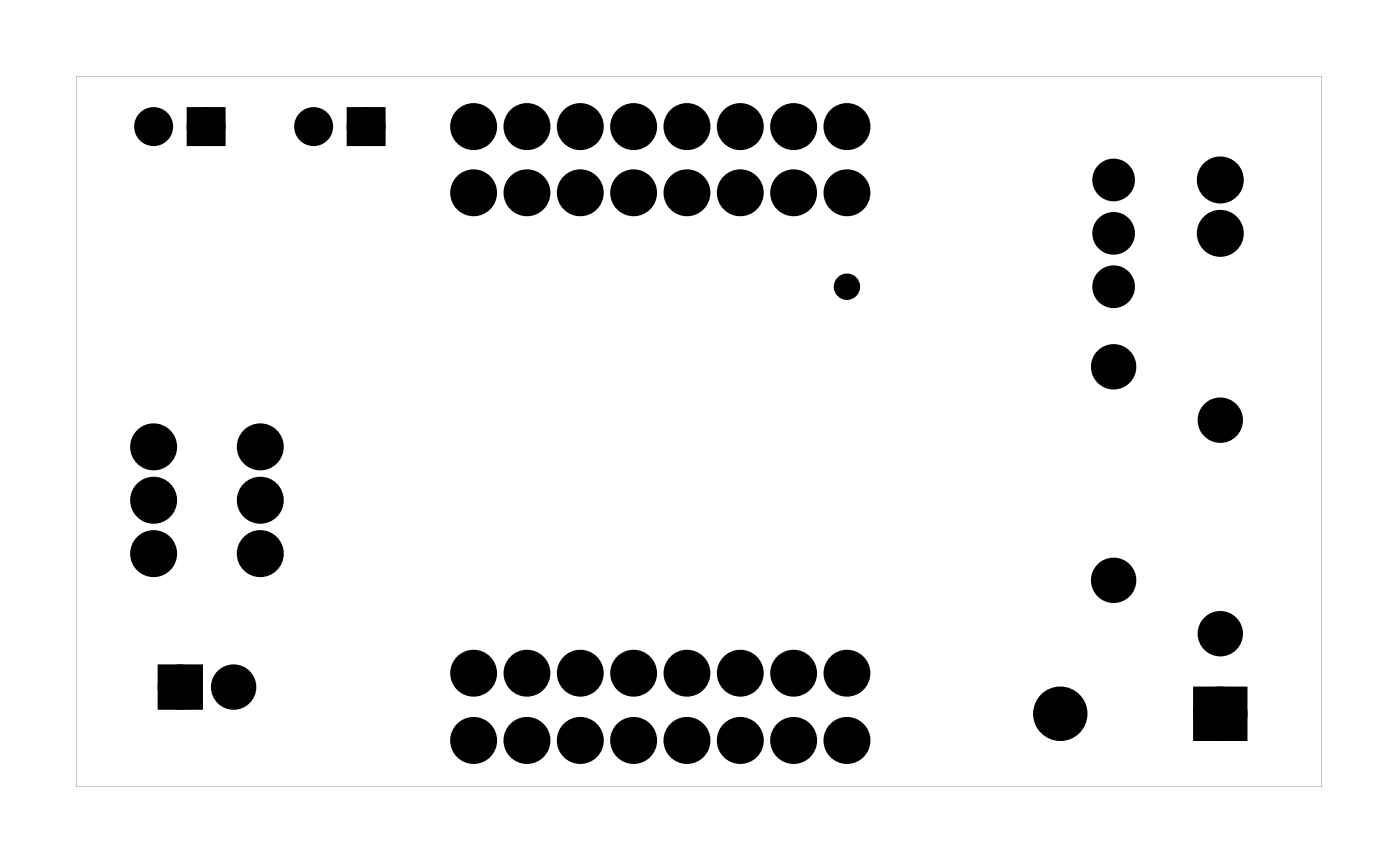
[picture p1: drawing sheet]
<svg xmlns="http://www.w3.org/2000/svg" width="67mm" height="41mm" viewBox="0 0 67 41" stroke-linecap="round" stroke-linejoin="round" font-family="sans-serif">
<g fill="#000">
<path d="M9.2 5.4h1.2v1.2h-1.2zM16.8 5.4h1.2v1.2h-1.2zM7.9 32h1.4v1.4h-1.4zM57.2 33h1.8v1.9h-1.8z"/>
<path d="M3.6 3.6h59.3v33.8h-59.3zM3.6 3.6v33.8h59.3v-33.8z"/>
<circle cx="53" cy="11.1" r=".64"/>
<circle cx="53" cy="13.6" r=".64"/>
<circle cx="53" cy="8.6" r=".64"/>
</g>
<g fill="#000">
<circle cx="7.3" cy="6" r=".6"/>
<circle cx="9.8" cy="6" r=".6"/>
<circle cx="14.9" cy="6" r=".6"/>
<circle cx="17.4" cy="6" r=".6"/>
<circle cx="22.6" cy="9.2" r=".72"/>
<circle cx="22.6" cy="6" r=".74"/>
<circle cx="25.1" cy="9.2" r=".72"/>
<circle cx="25.1" cy="6" r=".74"/>
<circle cx="27.6" cy="9.2" r=".72"/>
<circle cx="27.6" cy="6" r=".74"/>
<circle cx="30.2" cy="9.2" r=".72"/>
<circle cx="30.2" cy="6" r=".74"/>
<circle cx="32.7" cy="9.2" r=".72"/>
<circle cx="32.7" cy="6" r=".74"/>
<circle cx="35.3" cy="9.2" r=".72"/>
<circle cx="35.3" cy="6" r=".74"/>
<circle cx="37.8" cy="9.2" r=".72"/>
<circle cx="37.8" cy="6" r=".74"/>
<circle cx="40.3" cy="13.6" r=".35"/>
<circle cx="40.3" cy="9.2" r=".72"/>
<circle cx="40.3" cy="6" r=".74"/>
<circle cx="53" cy="17.5" r=".7"/>
<circle cx="58.1" cy="11.1" r=".74"/>
<circle cx="58.1" cy="8.6" r=".74"/>
<circle cx="58.1" cy="20" r=".7"/>
<circle cx="7.3" cy="21.3" r=".74"/>
<circle cx="7.3" cy="23.8" r=".74"/>
<circle cx="7.3" cy="26.3" r=".74"/>
<circle cx="8.6" cy="32.7" r=".7"/>
<circle cx="11.1" cy="32.7" r=".7"/>
<circle cx="12.4" cy="23.8" r=".74"/>
<circle cx="12.4" cy="21.3" r=".74"/>
<circle cx="12.4" cy="26.3" r=".74"/>
<circle cx="22.6" cy="32" r=".72"/>
<circle cx="22.6" cy="35.2" r=".74"/>
<circle cx="25.1" cy="32" r=".72"/>
<circle cx="25.1" cy="35.2" r=".74"/>
<circle cx="27.6" cy="32" r=".72"/>
<circle cx="27.6" cy="35.2" r=".74"/>
<circle cx="30.2" cy="32" r=".72"/>
<circle cx="30.2" cy="35.2" r=".74"/>
<circle cx="32.7" cy="32" r=".72"/>
<circle cx="32.7" cy="35.2" r=".74"/>
<circle cx="35.3" cy="32" r=".72"/>
<circle cx="35.3" cy="35.2" r=".74"/>
<circle cx="37.8" cy="32" r=".72"/>
<circle cx="37.8" cy="35.2" r=".74"/>
<circle cx="40.3" cy="32" r=".72"/>
<circle cx="40.3" cy="35.2" r=".74"/>
<circle cx="50.5" cy="34" r=".91"/>
<circle cx="53" cy="27.6" r=".7"/>
<circle cx="58.1" cy="34" r=".91"/>
<circle cx="58.1" cy="30.2" r=".7"/>
</g>
<g fill="none" stroke="#000" stroke-width=".76" stroke-linecap="butt">
<path d="M7.9 32h1.4v1.4h-1.4zM57.2 33h1.8v1.9h-1.8z"/>
<circle cx="22.6" cy="6" r=".74"/>
<circle cx="25.1" cy="6" r=".74"/>
<circle cx="27.6" cy="6" r=".74"/>
<circle cx="30.2" cy="6" r=".74"/>
<circle cx="32.7" cy="6" r=".74"/>
<circle cx="35.3" cy="6" r=".74"/>
<circle cx="37.8" cy="6" r=".74"/>
<circle cx="40.3" cy="6" r=".74"/>
<circle cx="53" cy="17.5" r=".7"/>
<circle cx="58.1" cy="11.1" r=".74"/>
<circle cx="58.1" cy="8.6" r=".74"/>
<circle cx="58.1" cy="20" r=".7"/>
<circle cx="7.3" cy="21.3" r=".74"/>
<circle cx="7.3" cy="26.3" r=".74"/>
<circle cx="7.3" cy="23.8" r=".74"/>
<circle cx="8.6" cy="32.7" r=".7"/>
<circle cx="11.1" cy="32.7" r=".7"/>
<circle cx="12.4" cy="21.3" r=".74"/>
<circle cx="12.4" cy="26.3" r=".74"/>
<circle cx="12.4" cy="23.8" r=".74"/>
<circle cx="22.6" cy="35.2" r=".74"/>
<circle cx="25.1" cy="35.2" r=".74"/>
<circle cx="27.6" cy="35.2" r=".74"/>
<circle cx="30.2" cy="35.2" r=".74"/>
<circle cx="32.7" cy="35.2" r=".74"/>
<circle cx="35.3" cy="35.2" r=".74"/>
<circle cx="37.8" cy="35.2" r=".74"/>
<circle cx="40.3" cy="35.2" r=".74"/>
<circle cx="50.5" cy="34" r=".91"/>
<circle cx="53" cy="27.6" r=".7"/>
<circle cx="58.1" cy="34" r=".91"/>
<circle cx="58.1" cy="30.2" r=".7"/>
</g>
<circle cx="40.3" cy="13.6" r=".35" fill="none" stroke="#000" stroke-width=".55"/>
<g fill="none" stroke="#000" stroke-width=".78" stroke-linecap="butt">
<circle cx="22.6" cy="9.2" r=".72"/>
<circle cx="25.1" cy="9.2" r=".72"/>
<circle cx="27.6" cy="9.2" r=".72"/>
<circle cx="30.2" cy="9.2" r=".72"/>
<circle cx="32.7" cy="9.2" r=".72"/>
<circle cx="35.3" cy="9.2" r=".72"/>
<circle cx="37.8" cy="9.2" r=".72"/>
<circle cx="40.3" cy="9.2" r=".72"/>
<circle cx="22.6" cy="32" r=".72"/>
<circle cx="25.1" cy="32" r=".72"/>
<circle cx="27.6" cy="32" r=".72"/>
<circle cx="30.2" cy="32" r=".72"/>
<circle cx="32.7" cy="32" r=".72"/>
<circle cx="35.3" cy="32" r=".72"/>
<circle cx="37.8" cy="32" r=".72"/>
<circle cx="40.3" cy="32" r=".72"/>
</g>
<g fill="none" stroke="#000" stroke-width=".65" stroke-linecap="butt">
<path d="M9.2 5.4h1.2v1.2h-1.2zM16.8 5.4h1.2v1.2h-1.2z"/>
<circle cx="7.3" cy="6" r=".6"/>
<circle cx="9.8" cy="6" r=".6"/>
<circle cx="14.9" cy="6" r=".6"/>
<circle cx="17.4" cy="6" r=".6"/>
</g>
<g fill="none" stroke="#000" stroke-width=".76">
<circle cx="53" cy="8.6" r=".64"/>
<circle cx="53" cy="11.1" r=".64"/>
<circle cx="53" cy="13.6" r=".64"/>
</g>
</svg>
